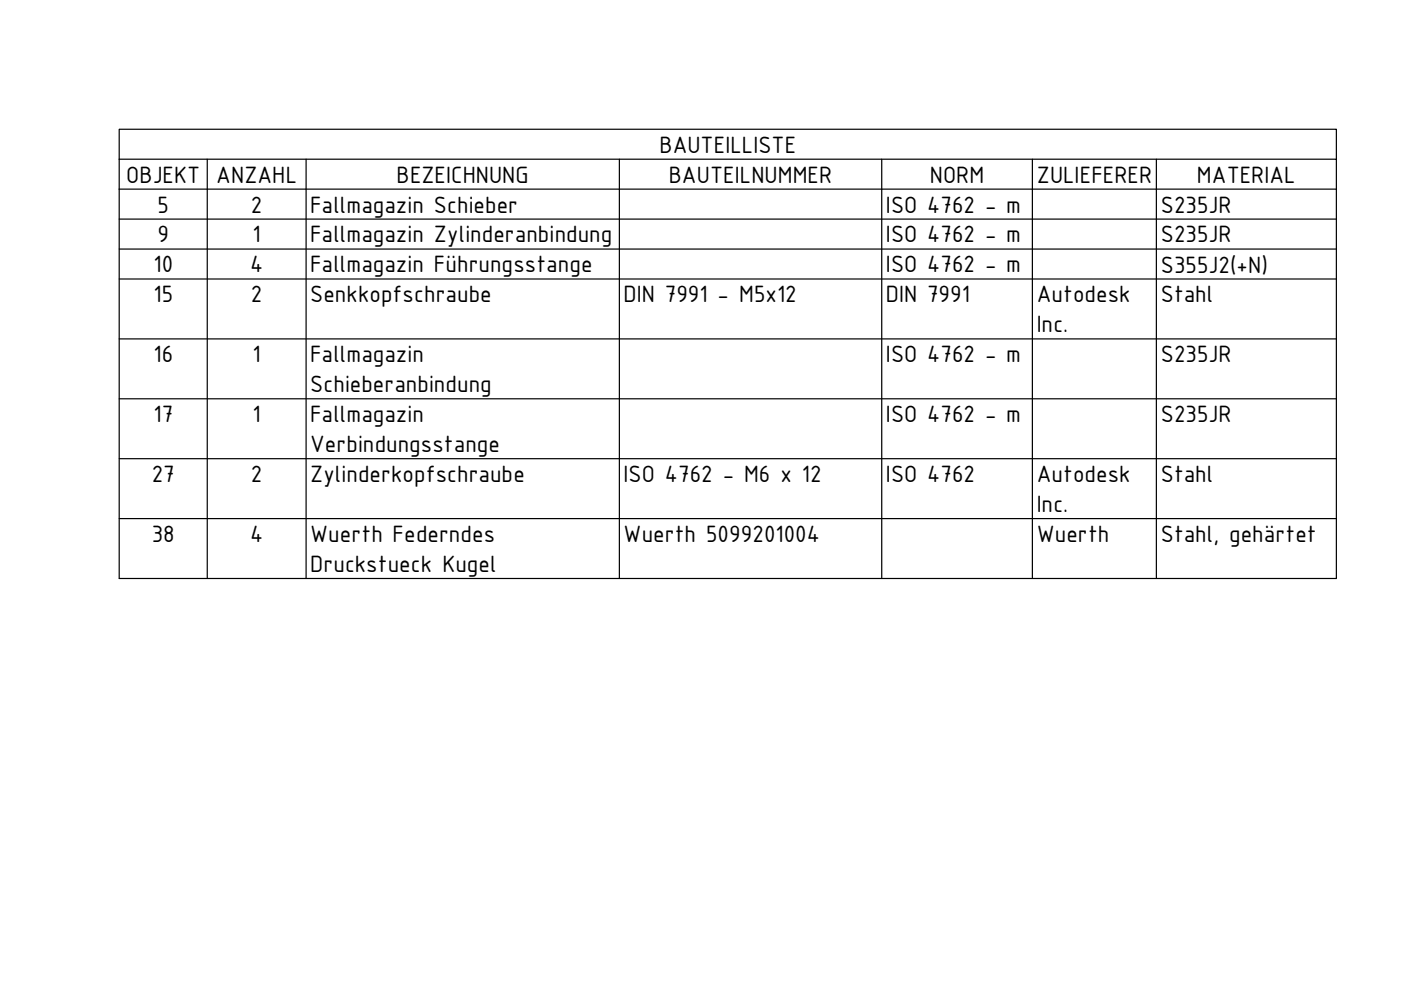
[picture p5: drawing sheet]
<svg xmlns="http://www.w3.org/2000/svg" width="297mm" height="210mm" viewBox="0 0 297 210" stroke-linecap="round" stroke-linejoin="round" font-family="sans-serif">
<defs><g id="words">
<g font-size="5.4">
<text x="139.8" y="32.4">BAUTEILLISTE</text>
<text x="26.7" y="38.7">OBJEKT</text>
<text x="45.8" y="38.7">ANZAHL</text>
<text x="84.1" y="38.7">BEZEICHNUNG</text>
<text x="141.8" y="38.7">BAUTEILNUMMER</text>
<text x="197.2" y="38.7">NORM</text>
<text x="219.8" y="38.7">ZULIEFERER</text>
<text x="253.7" y="38.7">MATERIAL</text>
<text x="33.4" y="45.1">5</text>
<text x="53.2" y="45.1">2</text>
<text x="65.8" y="45.1">Fallmagazin Schieber</text>
<text x="187.8" y="45.1">ISO 4762 - m</text>
<text x="246.1" y="45.1">S235JR</text>
<text x="33.4" y="51.4">9</text>
<text x="53.5" y="51.4">1</text>
<text x="65.8" y="51.4">Fallmagazin Zylinderanbindung</text>
<text x="187.8" y="51.4">ISO 4762 - m</text>
<text x="246.1" y="51.4">S235JR</text>
<text x="32.5" y="57.8">10</text>
<text x="53" y="57.8">4</text>
<text x="65.8" y="57.8">Fallmagazin Führungsstange</text>
<text x="187.8" y="57.8">ISO 4762 - m</text>
<text x="246.1" y="57.9">S355J2(+N)</text>
<text x="32.5" y="64">15</text>
<text x="53.2" y="64">2</text>
<text x="65.8" y="64">Senkkopfschraube</text>
<text x="132.2" y="64">DIN 7991 - M5x12</text>
<text x="187.8" y="64">DIN 7991</text>
<text x="219.8" y="64">Autodesk</text>
<text x="246.1" y="64">Stahl</text>
<text x="219.8" y="70.4">Inc.</text>
<text x="32.5" y="76.7">16</text>
<text x="53.5" y="76.7">1</text>
<text x="65.8" y="76.7">Fallmagazin</text>
<text x="187.8" y="76.7">ISO 4762 - m</text>
<text x="246.1" y="76.7">S235JR</text>
<text x="65.8" y="83.1">Schieberanbindung</text>
<text x="32.5" y="89.4">17</text>
<text x="53.5" y="89.4">1</text>
<text x="65.8" y="89.4">Fallmagazin</text>
<text x="187.8" y="89.4">ISO 4762 - m</text>
<text x="246.1" y="89.4">S235JR</text>
<text x="65.8" y="95.8">Verbindungsstange</text>
<text x="32.2" y="102.1">27</text>
<text x="53.2" y="102.1">2</text>
<text x="65.8" y="102.1">Zylinderkopfschraube</text>
<text x="132.2" y="102.1">ISO 4762 - M6 x 12</text>
<text x="187.8" y="102.1">ISO 4762</text>
<text x="219.8" y="102.1">Autodesk</text>
<text x="246.1" y="102.1">Stahl</text>
<text x="219.8" y="108.5">Inc.</text>
<text x="32.2" y="114.8">38</text>
<text x="53" y="114.8">4</text>
<text x="65.8" y="114.8">Wuerth Federndes</text>
<text x="132.2" y="114.8">Wuerth 5099201004</text>
<text x="219.8" y="114.8">Wuerth</text>
<text x="246.1" y="114.8">Stahl, gehärtet</text>
<text x="65.8" y="121.2">Druckstueck Kugel</text>
</g>
</g></defs>
<!-- layer: Symbol (ISO) -->
<g fill="none" stroke="#000" stroke-width=".25">
<path d="M25.3 33.8v-6.4h258v6.4M25.3 33.8h258v6.3M25.3 33.8v88.9h258v-82.6M43.9 33.8v88.9M64.9 33.8v88.9M131.3 33.8v88.9M186.9 33.8v88.9M218.9 33.8v88.9M245.2 33.8v88.9M25.3 40.1h258M25.3 46.5h258M25.3 52.8h258"/>
<path d="M25.3 59.2h258M25.3 71.9h258M25.3 84.6h258M25.3 97.3h258M25.3 110h258"/>
</g>
<use href="#words"/>
</svg>
